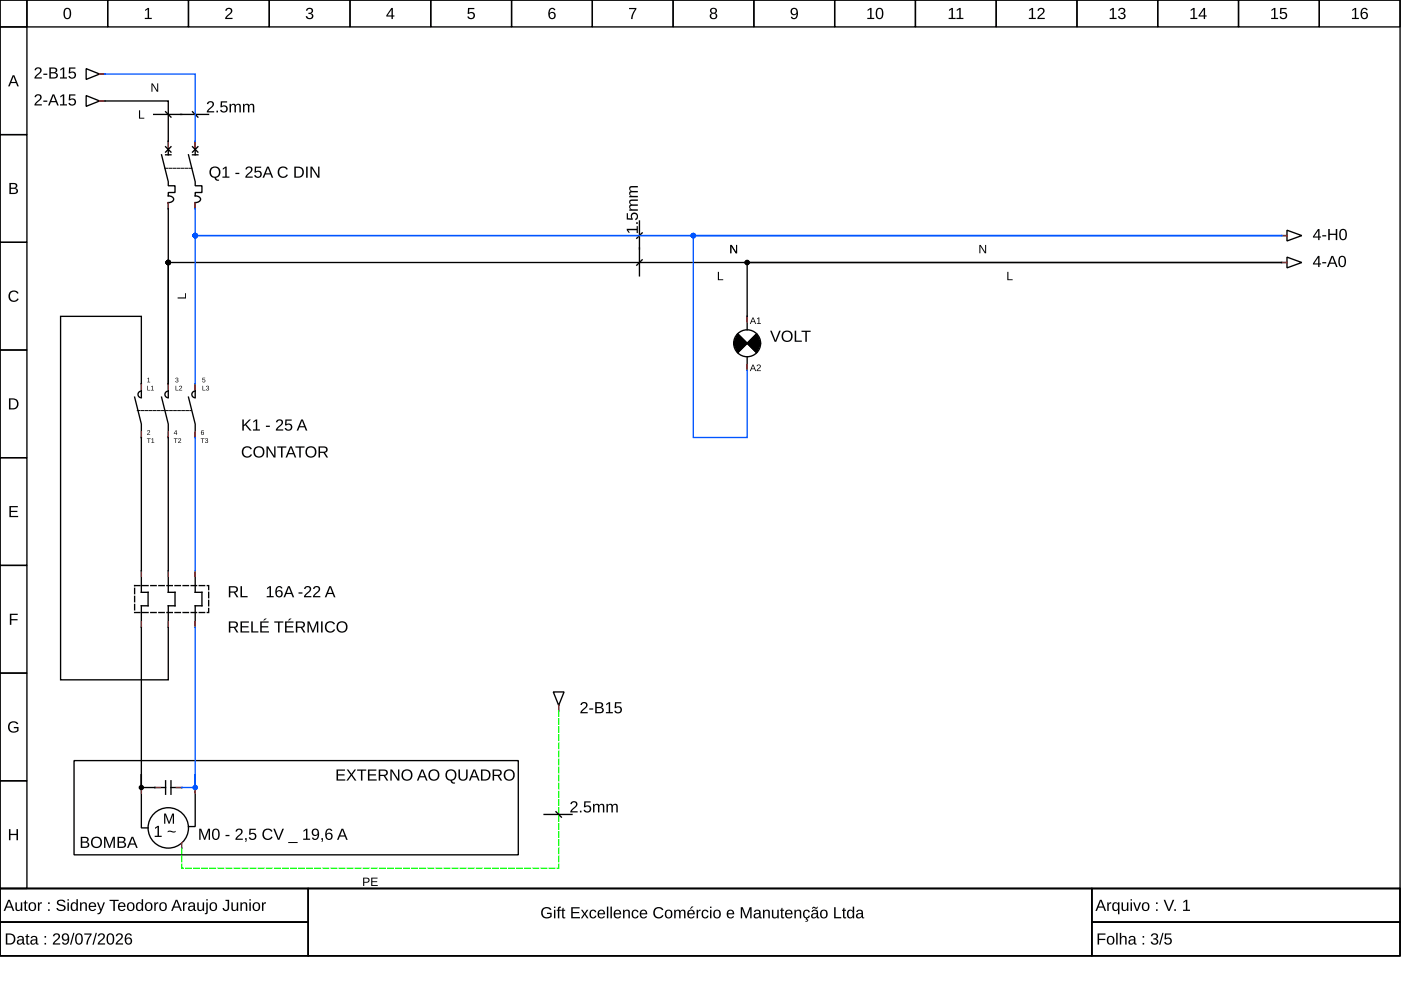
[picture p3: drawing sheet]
<svg xmlns="http://www.w3.org/2000/svg" width="297mm" height="210mm" viewBox="0 0 297 210" stroke-linecap="round" stroke-linejoin="round" font-family="sans-serif">
<g fill="none" stroke="#000" stroke-width=".29">
<path d="M0 0h296.8v188.4h-296.8zM0 0h5.7v5.7h-5.7zM5.7 0h17.1v5.7h-17.1zM22.8 0h17.2v5.7h-17.2zM40 0h17.1v5.7h-17.1zM57.1 0h17.1v5.7h-17.1zM74.2 0h17.1v5.7h-17.1zM91.3 0h17.2v5.7h-17.2zM108.5 0h17.1v5.7h-17.1zM125.6 0h17.1v5.7h-17.1zM142.7 0h17.1v5.7h-17.1zM159.8 0h17.2v5.7h-17.2z"/>
<path d="M177 0h17.1v5.7h-17.1zM194.1 0h17.1v5.7h-17.1zM211.2 0h17.1v5.7h-17.1zM228.3 0h17.2v5.7h-17.2zM245.5 0h17.1v5.7h-17.1zM262.6 0h17.1v5.7h-17.1zM279.7 0h17.1v5.7h-17.1zM0 5.7h5.7v22.8h-5.7zM18.3 14.6l2.8 1.1-2.8 1.1zM21.1 15.7h.9M0 28.5h5.7v22.9h-5.7zM18.3 20.3l2.8 1.1-2.8 1.1z"/>
<path d="M21.1 21.4h.9M22.3 21.4h13.4v11.4M32.6 24.3h11.6M34.3 32.8l1.4 5.7v.9h1.4v1.4h-1.4v.7a.85 .85 0 0 1 1 1l-.6 .4-.4 .1v38.3M35.1 23.7l1.1 1.1M35.1 31.1l1.1 1.2M35.1 32.8h1.1M36.2 31.1l-1.1 1.2M40 32.8l1.4 5.7v.9h1.4v1.4h-1.4v.7a.85 .85 0 0 1 1 1l-.6 .4-.4 .1v1.2M40.8 31.1l1.2 1.2M40.8 32.8h1.2M40.8 23.7l1.2 1.1"/>
<path d="M41.4 30v2.8M42 31.1l-1.2 1.2M0 51.4h5.7v22.8h-5.7zM135.6 46.9v11.6M136.1 49.4l-1.1 1.1M136.1 55.1l-1.1 1.1M272 49.9h.9M272 55.7h.9M272.9 48.8l3.1 1.1-3.1 1.2zM272.9 54.5l3.1 1.2-3.1 1.1zM0 74.2h5.7v22.8h-5.7zM156.4 70.8l4 4"/>
<path d="M158.4 69.9v-14.2h113.3h-236v25.6M158.4 75.6v2.9M160.4 70.8l-4 4M0 97h5.7v22.9h-5.7zM28.5 84.2l1.5 5.7v31.1M30 82.9a.71 .71 0 0 0-.7 .7 .71 .71 0 0 0 .7 .7M30 84.2v-17.1h-17.2v77h22.9v-11.1M34.3 84.2l1.4 5.7v31.1M35.7 82.9a.71 .71 0 0 0-.7 .7 .71 .71 0 0 0 .7 .7M35.7 81.3v2.9M40 84.2l1.4 5.7v2.9M41.4 82.9a.71 .71 0 0 0-.7 .7 .71 .71 0 0 0 .7 .7"/>
<path d="M41.4 81.3v2.9M0 119.9h5.7v22.8h-5.7zM30 133v34M30 121.3v4.3h1.4v2.8h-1.4v4.3M35.7 121.3v4.3h1.4v2.8h-1.4v4.3M41.4 121.3v4.3h1.4v2.8h-1.4v4.3M0 142.7h5.7v22.8h-5.7zM117.3 146.7h2.3l-1.1 2.9zM118.5 149.6v.8M0 165.5h5.7v22.9h-5.7zM15.7 161.3h94.2v19.9h-94.2zM30 167v8.5h1.4"/>
<path d="M30 167v-2.9v2.9h5.1M35.1 165.5v2.9M36.2 167h2.3M36.2 165.5v2.9M41.4 167v8.3h-1.4M115.4 172.7h5.9M117.9 172.1l1.1 1.2M0 188.4h296.8v14.3h-296.8zM0 188.4h65.4v7.1h-65.4zM0 195.5h65.4v7.2h-65.4zM65.4 188.4h166.1v14.3h-166.1zM231.5 188.4h65.3v7.1h-65.3z"/>
<path d="M231.5 195.5h65.3v7.2h-65.3z"/>
<circle cx="158.4" cy="72.8" r="2.85"/>
<circle cx="35.7" cy="175.5" r="4.3"/>
</g>
<g fill="#000">
<path d="M30.8 2.1l.5-.4h.3v2.1h.6v.2h-1.5v-.2h.6v-1.8l-.5 .4zM32.1 17.7h.3l.9 1.5v-1.5h.2v1.7h-.2l-1-1.5v1.5h-.2zM48 1.8a.76 .76 0 0 1 1.2 .2 .76 .76 0 0 1-.5 1.1l-.6 .7h1.2v.2h-1.6l.1-.4 .5-.5a.7 .7 0 0 0 .4-1.2l-.5 .1-.1 .3h-.3zM65.1 1.8a.69 .69 0 0 1 1-.1 .69 .69 0 0 1 0 1.1h-.2a.67 .67 0 0 1 .5 .9 .67 .67 0 0 1-1 .4l-.5-.5-.1-.2h.3a.48 .48 0 0 0 .7 .4 .48 .48 0 0 0 .2-.7l-.6-.1v-.3a.46 .46 0 0 0 .6-.2 .46 .46 0 0 0-.3-.6 .46 .46 0 0 0-.5 .4h-.3zM99.2 1.7h1.4v.2h-1.1v.8a.81 .81 0 0 1 1 .2 .81 .81 0 0 1-.1 1.1 .81 .81 0 0 1-1.1-.1l-.2-.4h.3a.53 .53 0 0 0 .8 .2 .53 .53 0 0 0 0-.8 .53 .53 0 0 0-.8 .1h-.3zM133.4 1.7h1.5l-.6 1.5-.2 .8h-.3l.1-.6 .7-1.5h-1.2zM29.5 23.4h.2v1.6h.9v.2h-1.1zM152.2 57.6h.2v1.6h.9v.2h-1.1zM154.8 51.9h.3l1 1.5v-1.5h.2v1.8h-.3l-1-1.5 .1 1.5h-.3zM207.6 51.9h.3l1 1.5v-1.5h.2v1.8h-.3l-1-1.5 .1 1.5h-.3zM213.6 57.6h.2v1.6h.9v.2h-1.1zM2.1 61.9a1.18 1.18 0 0 1 1.8 .3l-.3 .1a.87 .87 0 0 0-1.3-.1 .87 .87 0 0 0 .1 1.3 .87 .87 0 0 0 1.3-.2l.3 .1a1.21 1.21 0 0 1-1.8 .4 1.21 1.21 0 0 1-.1-1.9z"/>
<path d="M37.7 63.1h1.5v-.9h.2v1.1h-1.7zM31.3 91.3a.33 .33 0 0 1 .5 .1 .33 .33 0 0 1-.3 .5l-.2 .2 .5 .1h-.6l.4-.6a.19 .19 0 0 0 0-.3 .19 .19 0 0 0-.3 .2h-.1zM31.2 80.2l.4-.1v.9l.2 .1h-.6l.3-.1v-.8l-.3 .2zM37.3 80.1a.28 .28 0 0 1 .4 0 .28 .28 0 0 1-.1 .5 .26 .26 0 0 1 .2 .3 .26 .26 0 0 1-.3 .2l-.3-.3 .3 .2a.18 .18 0 0 0 .2-.2 .18 .18 0 0 0-.2-.2l-.1-.1a.19 .19 0 0 0 .3-.1 .19 .19 0 0 0-.2-.2 .19 .19 0 0 0-.2 .1h-.1zM42.9 80.1h.6l-.5 .1v.3a.34 .34 0 0 1 .5 .2 .34 .34 0 0 1-.2 .4 .34 .34 0 0 1-.4-.2l.3 .1a.26 .26 0 0 0 .1-.4 .26 .26 0 0 0-.4 0zM2 107.3h1.8v.3h-1.5v.7h1.4v.3h-1.4v.8h1.5v.2h-1.8zM2.1 130.1h1.7v.3h-1.4v.9h1.3v.2h-1.3v1h-.3zM2 153.2a1.23 1.23 0 0 1 1.9 .3l-.3 .1a.9 .9 0 0 0-1.3-.2 .9 .9 0 0 0-.2 1.2 1 1 0 0 0 1.5 .2v-.4h-.7v-.3h1v.8a1.29 1.29 0 0 1-1.8 .2 1.29 1.29 0 0 1-.1-1.9zM1.9 175.8h.3v1h1.3v-1h.3v2.3h-.3v-1h-1.3v1h-.3zM34.8 172.5h.4l.7 1.8 .6-1.8h.4v2.2h-.3v-1.9l-.6 1.9h-.3l-.7-1.9 .1 1.9h-.3z"/>
<path d="M2.7 16h.3l1 2.3h-.3l-.3-.7h-1.1l-.2 .7h-.4zM2.9 16.2l-.5 1.2h.9z"/>
<path d="M7.6 14.4a.76 .76 0 0 1 1.2 .2 .76 .76 0 0 1-.5 1.1l-.7 .7h1.3v.3h-1.6l.1-.4 .5-.6a.7 .7 0 0 0 .4-1.2l-.5 .1-.2 .3h-.3zM9.2 15.6h.8v.3h-.8zM10.5 14.3a1.53 1.53 0 0 1 1.6 .3v.5l-.4 .3a.64 .64 0 0 1 .6 .8 .64 .64 0 0 1-.9 .5h-.9zM10.8 14.6v.7h.7l.3-.2-.1-.5zM10.8 15.6v.8l1-.1a.42 .42 0 0 0-.1-.7zM12.8 14.7l.5-.4h.3v2.1h.6v.3h-1.5v-.3h.6v-1.8l-.5 .4zM14.6 14.3h1.4v.3h-1.1v.7a.81 .81 0 0 1 1.1 .2 .81 .81 0 0 1-.1 1.1 .81 .81 0 0 1-1.1-.1l-.3-.4h.3a.53 .53 0 0 0 .8 .2 .53 .53 0 0 0 .1-.8 .53 .53 0 0 0-.8 .1h-.3z"/>
<path d="M13.8 1.8a.88 .88 0 0 1 1 .1 .88 .88 0 0 1 .3 1 .88 .88 0 0 1-.8 1.2 .88 .88 0 0 1-.8-1.2v-.7zM14 2a1.59 1.59 0 0 0 .1 1.8h.2a1.09 1.09 0 0 0 .4-1.5l-.3-.4z"/>
<path d="M83 1.7h.3v1.6h.3v.2h-.3v.5h-.3v-.5h-1.1v-.2zM83 2l-.8 1.3h.8z"/>
<path d="M116.6 1.8a.74 .74 0 0 1 1.2 .3l-.3 .1a.49 .49 0 0 0-.7-.3 .49 .49 0 0 0-.2 .6l-.1 .3a.77 .77 0 0 1 1.2 0 .77 .77 0 0 1-.1 1.2 .77 .77 0 0 1-1.1-.2l-.2-.5v-.8zM116.5 3.3a.5 .5 0 0 0 1 0 .5 .5 0 0 0-1 0z"/>
<path d="M150.7 1.8a.7 .7 0 0 1 1-.1 .7 .7 0 0 1 .1 1l-.2 .1a.69 .69 0 0 1 .4 .9 .69 .69 0 0 1-1 .4 .64 .64 0 0 1-.5-.6 .64 .64 0 0 1 .4-.7l-.3-.4zM150.8 2.3a.45 .45 0 0 0 .9 0 .45 .45 0 0 0-.9 0zM150.8 3.4a.5 .5 0 0 0 1 0 .5 .5 0 0 0-1 0z"/>
<path d="M167.8 1.9a.86 .86 0 0 1 1.1-.1 .86 .86 0 0 1 .3 1 .9 .9 0 0 1-.3 1.1 .9 .9 0 0 1-1.1 0l-.1-.3 .2-.1a.5 .5 0 0 0 .7 .3 .5 .5 0 0 0 .3-.6v-.3a.76 .76 0 0 1-1.2 .1 .76 .76 0 0 1 .1-1.1zM168 2a.54 .54 0 0 0 .1 .9 .54 .54 0 0 0 .8-.3 .54 .54 0 0 0-.5-.7z"/>
<path d="M184 2.1l.5-.4h.3v2.1h.6v.2h-1.5v-.2h.6v-1.8l-.5 .4zM186 1.8a.88 .88 0 0 1 1 .1 .88 .88 0 0 1 .3 1 .88 .88 0 0 1-.8 1.2 .88 .88 0 0 1-.8-1.2v-.7zM186.2 2a1.59 1.59 0 0 0 .1 1.8h.2a1.09 1.09 0 0 0 .4-1.5l-.3-.4z"/>
<path d="M201.2 2.1l.6-.4h.2v2.1h.6v.2h-1.5v-.2h.6v-1.8l-.5 .4zM202.9 2.1l.5-.4h.3v2.1h.6v.2h-1.5v-.2h.6v-1.8l-.5 .4z"/>
<path d="M218.2 2.1l.6-.4h.2v2.1h.6v.2h-1.5v-.2h.6v-1.8l-.5 .4zM220.2 1.8a.76 .76 0 0 1 1.2 .2 .76 .76 0 0 1-.4 1.1l-.7 .7h1.2v.2h-1.6l.1-.4 .6-.5a.7 .7 0 0 0 .3-1.2l-.5 .1-.1 .3h-.3z"/>
<path d="M235.3 2.1l.6-.4h.3v2.1h.5v.2h-1.4v-.2h.6v-1.8l-.6 .4zM237.3 1.8a.69 .69 0 0 1 1-.1 .69 .69 0 0 1 0 1.1h-.2a.67 .67 0 0 1 .5 .9 .67 .67 0 0 1-1 .4l-.5-.5-.1-.2h.3a.48 .48 0 0 0 .7 .4 .48 .48 0 0 0 .2-.7l-.6-.1v-.3a.46 .46 0 0 0 .7-.2 .46 .46 0 0 0-.4-.6 .46 .46 0 0 0-.5 .4h-.3z"/>
<path d="M252.5 2.1l.5-.4h.3v2.1h.6v.2h-1.5v-.2h.6v-1.8l-.5 .4zM255.2 1.7h.3v1.6h.3v.2h-.3v.5h-.3v-.5h-1.1v-.2zM255.2 2l-.8 1.3h.8z"/>
<path d="M269.6 2.1l.5-.4h.3v2.1h.6v.2h-1.5v-.2h.6v-1.8l-.5 .4zM271.4 1.7h1.4v.2h-1.1v.8a.81 .81 0 0 1 1.1 .2 .81 .81 0 0 1-.2 1.1 .81 .81 0 0 1-1.1-.1l-.2-.4h.3a.53 .53 0 0 0 .8 .2 .53 .53 0 0 0 .1-.8 .53 .53 0 0 0-.8 .1h-.3z"/>
<path d="M286.7 2.1l.6-.4h.2v2.1h.6v.2h-1.5v-.2h.6v-1.8l-.5 .4zM288.8 1.8a.74 .74 0 0 1 1.2 .3l-.3 .1a.49 .49 0 0 0-.6-.3 .49 .49 0 0 0-.3 .6v.3a.77 .77 0 0 1 1.1 0 .77 .77 0 0 1-.1 1.2 .77 .77 0 0 1-1.1-.2l-.2-.5v-.8zM288.7 3.3a.5 .5 0 0 0 1 0 .5 .5 0 0 0-1 0z"/>
<path d="M7.6 20.1a.76 .76 0 0 1 1.2 .2 .76 .76 0 0 1-.5 1.1l-.7 .7h1.3v.3h-1.6l.1-.4 .5-.6a.7 .7 0 0 0 .4-1.2l-.5 .1-.2 .3h-.3zM9.2 21.3h.8v.3h-.8zM11.1 20h.4l1 2.4h-.4l-.2-.7h-1.1l-.3 .7h-.3zM11.3 20.3l-.4 1.1h.9zM12.8 20.4l.5-.4h.3v2.1h.6v.3h-1.5v-.3h.6v-1.8l-.5 .4zM14.6 20h1.4v.3h-1.1v.7a.81 .81 0 0 1 1.1 .2 .81 .81 0 0 1-.1 1.1 .81 .81 0 0 1-1.1 0l-.3-.5h.3a.53 .53 0 0 0 .8 .2 .53 .53 0 0 0 .1-.8 .53 .53 0 0 0-.8 .1h-.3z"/>
<path d="M44.1 21.6a.76 .76 0 0 1 1.2 .2 .76 .76 0 0 1-.4 1.1l-.7 .7h1.2v.2h-1.6l.1-.4 .5-.5a.7 .7 0 0 0 .4-1.2l-.5 .1-.1 .3h-.3zM45.9 23.5h.3v.3h-.3zM46.8 21.5h1.4v.2h-1.1l-.1 .8a.81 .81 0 0 1 1.1 .2 .81 .81 0 0 1-.1 1.1 .81 .81 0 0 1-1.1-.1l-.2-.4h.3a.53 .53 0 0 0 .7 .2 .53 .53 0 0 0 .1-.8 .53 .53 0 0 0-.8 0h-.3zM48.7 22h.2l.1 .3a.56 .56 0 0 1 .5-.3 .56 .56 0 0 1 .5 .3 .56 .56 0 0 1 .7-.3 .56 .56 0 0 1 .4 .6v1.2h-.3l-.1-1.3a.4 .4 0 0 0-.5-.2 .4 .4 0 0 0-.2 .5v1h-.3v-1.3a.4 .4 0 0 0-.5-.2 .4 .4 0 0 0-.2 .5v1h-.3zM51.5 22h.3v.3a.56 .56 0 0 1 .5-.3 .56 .56 0 0 1 .5 .3 .56 .56 0 0 1 .7-.3 .56 .56 0 0 1 .4 .6v1.2h-.3v-1.3a.4 .4 0 0 0-.5-.2 .4 .4 0 0 0-.2 .5v1h-.3l-.1-1.3a.4 .4 0 0 0-.5-.2 .4 .4 0 0 0-.2 .5v1h-.3z"/>
<path d="M44.7 35.6a1.22 1.22 0 0 1 1.9 .3 1.22 1.22 0 0 1-.8 1.8l.2 .3 .4 .1v.2a.72 .72 0 0 1-.9-.6 1.23 1.23 0 0 1-1.1-.8 1.23 1.23 0 0 1 .3-1.3zM44.9 35.8a.92 .92 0 0 0 0 1.4 .92 .92 0 0 0 1.4-.2 .92 .92 0 0 0-.1-1.2 .92 .92 0 0 0-1.3 0zM47.2 35.7l.6-.4h.3v2.1h.5v.3h-1.4v-.3h.6v-1.8l-.6 .4zM49.9 36.6h.8v.3h-.8zM52.3 35.5a.76 .76 0 0 1 1.2 .1 .76 .76 0 0 1-.5 1.1l-.7 .7h1.3v.3h-1.6l.1-.4 .5-.6a.7 .7 0 0 0 .4-1.1h-.5l-.2 .3h-.3zM54 35.3h1.4v.3h-1.1v.7a.81 .81 0 0 1 1 .2 .81 .81 0 0 1-.1 1.1 .81 .81 0 0 1-1.1 0l-.2-.4 .3-.1a.53 .53 0 0 0 .8 .2 .53 .53 0 0 0 .1-.8 .53 .53 0 0 0-.9 .1h-.2zM56.6 35.3h.4l.9 2.4h-.3l-.3-.7h-1l-.3 .7h-.3zM56.8 35.6l-.4 1.1h.8zM59.2 35.6a1.18 1.18 0 0 1 1.8 .3l-.3 .1a.87 .87 0 0 0-1.3-.1 .87 .87 0 0 0 .1 1.3 .87 .87 0 0 0 1.3-.2l.2 .1a1.21 1.21 0 0 1-1.8 .4 1.21 1.21 0 0 1 0-1.9zM62.4 35.3h.8a1.18 1.18 0 0 1 1.2 1.2 1.18 1.18 0 0 1-1.1 1.2h-.9zM62.7 35.6v1.8h.5a.97 .97 0 0 0 .9-1.2 .97 .97 0 0 0-1.4-.6zM64.9 35.3h.3v2.4h-.3zM65.8 35.3h.4l1.3 2-.1-2h.3v2.4h-.3l-1.3-2v2h-.3z"/>
<path d="M2 38.8a1.53 1.53 0 0 1 1.6 .3l.1 .5-.5 .3a.64 .64 0 0 1 .6 .8 .64 .64 0 0 1-.8 .4h-1zM2.3 39v.8h.8l.2-.2-.1-.5zM2.3 40v.9l1.1-.1a.42 .42 0 0 0-.2-.7z"/>
<path d="M132.9 48.5h2.1v-.6h.2v1.5h-.2v-.6h-1.8l.3 .5h-.2l-.4-.5zM134.9 47.1h.3v.4h-.3zM132.9 45.2h.2v1.1h.8a.81 .81 0 0 1 .2-1.1 .81 .81 0 0 1 1.1 .1 .81 .81 0 0 1-.1 1.1l-.4 .3v-.3a.53 .53 0 0 0 .2-.8 .53 .53 0 0 0-.8-.1 .53 .53 0 0 0 0 .8v.3l-1.2-.1zM133.5 42.4l1.7-.1v.3h-1.3a.4 .4 0 0 0-.2 .5 .4 .4 0 0 0 .5 .2h1v.3l-1.3 .1a.4 .4 0 0 0-.2 .5 .4 .4 0 0 0 .5 .2h1v.3h-1.8v-.3h.3a.56 .56 0 0 1-.3-.5 .56 .56 0 0 1 .3-.5l-.3-.4zM133.5 39.6l1.7-.2v.3l-1.3 .1a.4 .4 0 0 0-.2 .5 .4 .4 0 0 0 .5 .2h1v.3h-1.3a.4 .4 0 0 0-.2 .5 .4 .4 0 0 0 .5 .2h1v.3h-1.8v-.2l.3-.1a.56 .56 0 0 1-.3-.5 .56 .56 0 0 1 .3-.5l-.3-.4z"/>
<path d="M279.4 48.6h.4v1.5h.3v.3h-.3v.5h-.3v-.5h-1.1v-.3zM279.5 48.9l-.9 1.2h.9zM280.3 49.9h.9v.2h-.9zM281.6 48.6h.3v.9h1.3v-.9h.3v2.3h-.3v-1.1h-1.3v1.1h-.3zM284.3 48.7a.88 .88 0 0 1 1 0 .88 .88 0 0 1 .3 1 .88 .88 0 0 1-.8 1.2 .88 .88 0 0 1-.9-1.2l.1-.6zM284.5 48.9a1.59 1.59 0 0 0 .1 1.8h.2a1.09 1.09 0 0 0 .4-1.5l-.3-.4z"/>
<path d="M279.4 54.3h.4v1.5h.3v.3h-.3v.5h-.3v-.5h-1.1v-.3zM279.5 54.6l-.9 1.2h.9zM280.3 55.6h.9v.2h-.9zM282.3 54.3h.4l.9 2.3h-.3l-.3-.7h-1.1l-.2 .7h-.4zM282.5 54.5l-.5 1.2h.9zM284.1 54.4a.88 .88 0 0 1 1 0 .88 .88 0 0 1 .3 1 .88 .88 0 0 1-.8 1.3 .88 .88 0 0 1-.9-1.3l.1-.6zM284.3 54.6a1.59 1.59 0 0 0 .1 1.8h.2a1.09 1.09 0 0 0 .4-1.5l-.3-.4z"/>
<path d="M159.5 77.3h.3l.5 1.4h-.2l-.1-.4h-.7l-.1 .4h-.2zM159.6 77.4l-.2 .7h.5zM160.6 77.4a.47 .47 0 0 1 .7 .2 .47 .47 0 0 1-.4 .6l-.3 .3h.7v.2h-.9l.5-.7a.28 .28 0 0 0 .2-.5 .28 .28 0 0 0-.5 .2l-.2-.1z"/>
<path d="M159.5 67.3h.3l.5 1.4h-.2l-.1-.4h-.7l-.1 .4h-.2zM159.6 67.5l-.2 .6h.5zM160.5 67.5l.5-.2v1.2h.3v.2h-.8v-.2h.3v-1l-.3 .2z"/>
<path d="M163.3 70.1h.3l.8 2.1 .8-2.1h.3l-.9 2.4h-.4zM165.6 71.3a1.22 1.22 0 0 1 2.4 0 1.22 1.22 0 0 1-2.4 0zM166.3 70.6a.92 .92 0 0 0-.1 1.4 .92 .92 0 0 0 1.4-.2 .92 .92 0 0 0-.1-1.2 .92 .92 0 0 0-1.2 0zM168.5 70.1h.3v2.1h1.2v.3h-1.5zM169.9 70.1h2v.3h-.8v2.1h-.4v-2.1h-.8z"/>
<path d="M1.9 84.5h.8a1.18 1.18 0 0 1 1.2 1.1 1.18 1.18 0 0 1-1.1 1.2h-.9zM2.2 84.7v1.9h.5a.97 .97 0 0 0 .9-1.3 .97 .97 0 0 0-1.4-.6z"/>
<path d="M31.2 81.8h.2v.9h.5v.1h-.7zM32 82l.4-.2v.9l.2 .1h-.6l.3-.1v-.8l-.3 .2z"/>
<path d="M31.1 92.9h.9l-.4 .1v.9h-.1v-.9zM32.1 93.1l.4-.2v.9l.2 .1h-.6l.2-.1v-.7l-.2 .1z"/>
<path d="M37.2 81.8h.2v.9h.5v.1h-.7zM38.1 81.9a.33 .33 0 0 1 .5 .1 .33 .33 0 0 1-.3 .5l-.2 .2 .5 .1h-.6l.4-.6a.19 .19 0 0 0 0-.3 .19 .19 0 0 0-.3 .2l-.1-.1z"/>
<path d="M36.9 92.9h.8l-.4 .1v.9h-.1v-.9zM37.9 93a.33 .33 0 0 1 .5 .1 .33 .33 0 0 1-.3 .5l-.2 .2 .5 .1h-.6l.4-.6a.19 .19 0 0 0 0-.3 .19 .19 0 0 0-.3 .2h-.1z"/>
<path d="M37.3 91.2h.1v.7h.2l-.2 .3-.1-.2h-.4zM37.3 91.4l-.3 .5h.3z"/>
<path d="M42.9 81.8h.2v.9h.5v.1h-.7zM43.8 81.9a.28 .28 0 0 1 .4-.1 .28 .28 0 0 1-.1 .5 .26 .26 0 0 1 .2 .3 .26 .26 0 0 1-.3 .2l-.3-.3 .3 .2a.18 .18 0 0 0 .2-.2 .18 .18 0 0 0-.2-.2l-.1-.1a.19 .19 0 0 0 .3-.1 .19 .19 0 0 0-.2-.2 .19 .19 0 0 0-.2 .2l-.1-.1z"/>
<path d="M42.6 92.9h.8l-.4 .1v.9h-.1v-.9zM43.6 93a.28 .28 0 0 1 .4 0 .28 .28 0 0 1-.1 .4 .26 .26 0 0 1 .2 .3 .26 .26 0 0 1-.3 .2l-.3-.2 .3 .1a.18 .18 0 0 0 .2-.2 .18 .18 0 0 0-.2-.1l-.1-.1a.19 .19 0 0 0 .3-.1 .19 .19 0 0 0-.2-.3 .19 .19 0 0 0-.2 .2h-.1z"/>
<path d="M42.7 91.3l.3-.1 .2 .2-.3-.1-.2 .4a.34 .34 0 0 1 .6 .1 .34 .34 0 0 1-.3 .5 .34 .34 0 0 1-.4-.4zM42.7 91.9a.21 .21 0 0 0 .4 0 .21 .21 0 0 0-.4 0z"/>
<path d="M51.6 94.9a1.18 1.18 0 0 1 1.8 .3l-.3 .1a.87 .87 0 0 0-1.3-.1 .87 .87 0 0 0 .1 1.3 .87 .87 0 0 0 1.3-.2l.2 .1a1.21 1.21 0 0 1-1.8 .4 1.21 1.21 0 0 1 0-1.9zM53.6 95.8a1.25 1.25 0 0 1 2.5 0 1.25 1.25 0 0 1-2.5 0zM54.3 95.1a.92 .92 0 0 0 0 1.4 .92 .92 0 0 0 1.3-.2 .92 .92 0 0 0-.1-1.2 .92 .92 0 0 0-1.2 0zM56.5 94.6h.4l1.3 2.1-.1-2.1h.3v2.4h-.4l-1.2-2v2h-.3zM58.8 94.6h1.9v.3h-.8v2.1h-.3v-2.1h-.8zM61.5 94.6h.4l.9 2.4h-.3l-.3-.7h-1.1l-.2 .7h-.4zM61.7 94.9l-.5 1.2h.9zM62.6 94.6h2v.3h-.8v2.1h-.4v-2.1h-.8zM64.7 95.8a1.22 1.22 0 0 1 2.4 0 1.22 1.22 0 0 1-2.4 0zM65.3 95.1a.92 .92 0 0 0 0 1.4 .92 .92 0 0 0 1.4-.2 .92 .92 0 0 0-.2-1.2 .92 .92 0 0 0-1.2 0zM67.5 94.6h1.1a.68 .68 0 0 1 .9 .6 .68 .68 0 0 1-.6 .8l.7 1h-.4l-.6-1h-.7v1h-.4zM67.9 94.9v.9h.7a.44 .44 0 0 0 .6-.5 .44 .44 0 0 0-.6-.4z"/>
<path d="M51.4 88.9h.3v1.2l1.1-1.2h.4l-1 1.1 1.1 1.3h-.4l-.9-1.1-.3 .2v.9h-.3zM53.7 89.3l.6-.4h.2v2.1h.6v.3h-1.5v-.3h.6v-1.8l-.5 .4zM56.4 90.3h.8v.2h-.8zM58.7 89.1a.76 .76 0 0 1 1.2 .1 .76 .76 0 0 1-.4 1.1l-.7 .7h1.2v.3h-1.5l.1-.4 .5-.5a.7 .7 0 0 0 .4-1.2l-.5 .1-.2 .2h-.3zM60.5 88.9h1.3v.3h-1l-.1 .7a.81 .81 0 0 1 1.1 .2 .81 .81 0 0 1-.1 1.1 .81 .81 0 0 1-1.1 0l-.2-.4 .3-.1a.53 .53 0 0 0 .7 .3 .53 .53 0 0 0 .1-.8 .53 .53 0 0 0-.8 0h-.3zM63.9 88.9h.3l1 2.4h-.4l-.2-.7h-1.1l-.3 .7h-.3zM64 89.2l-.4 1.2h.9z"/>
<path d="M48.5 124.3h1.1a.68 .68 0 0 1 .8 .5 .68 .68 0 0 1-.5 .8l.7 1h-.4l-.6-.9h-.8v.9h-.3zM48.8 124.5v.9h.8a.44 .44 0 0 0 .5-.4 .44 .44 0 0 0-.5-.5zM51 124.3h.3v2.1h1.2v.2h-1.5zM56.6 124.7l.6-.4h.3v2.1h.5v.2h-1.5v-.2h.6v-1.8l-.5 .4zM58.8 124.4a.74 .74 0 0 1 1.1 .3l-.3 .1a.49 .49 0 0 0-.6-.3 .49 .49 0 0 0-.3 .6v.3a.77 .77 0 0 1 1.1 0 .77 .77 0 0 1-.1 1.2 .77 .77 0 0 1-1.1-.2l-.2-.5v-.8zM58.6 125.9a.5 .5 0 0 0 1 0 .5 .5 0 0 0-1 0zM61.1 124.3h.3l1 2.3h-.4l-.2-.6h-1.1l-.3 .6h-.3zM61.2 124.5l-.4 1.2h.9zM63.3 125.6h.8v.3h-.8zM64.7 124.4a.76 .76 0 0 1 1.2 .2 .76 .76 0 0 1-.4 1.1l-.7 .7h1.2v.2h-1.5v-.4l.6-.5a.7 .7 0 0 0 .3-1.2l-.5 .1-.1 .3h-.3zM66.6 124.4a.76 .76 0 0 1 1.2 .2 .76 .76 0 0 1-.4 1.1l-.7 .7h1.2v.2h-1.5v-.4l.6-.5a.7 .7 0 0 0 .3-1.2l-.5 .1-.1 .3h-.3zM69.8 124.3h.4l.9 2.3h-.3l-.3-.6h-1l-.3 .6h-.3zM70 124.5l-.4 1.2h.8z"/>
<path d="M48.5 131.8h1.1a.68 .68 0 0 1 .8 .5 .68 .68 0 0 1-.5 .8l.7 1h-.4l-.6-1h-.8v1h-.3zM48.8 132v.9h.8a.44 .44 0 0 0 .5-.5 .44 .44 0 0 0-.5-.4zM51 131.8h1.8v.2h-1.5v.8h1.4v.2h-1.4v.8h1.5v.3h-1.8zM53.3 131.8h.3v2h1.2v.3h-1.5zM55.2 131.8h1.8v.2h-1.5v.8h1.4v.2h-1.4v.8h1.5v.3h-1.8zM56.2 131.1l.3 .1-.7 .4zM58.1 131.8h2v.2h-.8v2.1h-.3v-2.1h-.9zM60.4 131.8h1.8v.2h-1.4v.8h1.3v.2h-1.3v.8h1.5v.3h-1.9zM61.4 131.1l.4 .1-.7 .4zM62.7 131.8h1.1a.68 .68 0 0 1 .9 .5 .68 .68 0 0 1-.6 .8l.7 1h-.4l-.6-1h-.8v1h-.3zM63 132v.9h.8a.44 .44 0 0 0 .5-.5 .44 .44 0 0 0-.5-.4zM65.2 131.8h.4l.7 2 .8-2h.4v2.3h-.3v-2.1l-.7 2.1h-.3l-.7-2.1v2.1h-.3zM68.1 131.8h.3v2.3h-.3zM69.2 132a1.18 1.18 0 0 1 1.8 .3l-.3 .1a.87 .87 0 0 0-1.3-.1 .87 .87 0 0 0 .1 1.3 .87 .87 0 0 0 1.3-.2l.3 .1a1.21 1.21 0 0 1-1.9 .4 1.21 1.21 0 0 1 0-1.9zM71.3 132.9a1.22 1.22 0 0 1 2.4 0 1.22 1.22 0 0 1-2.4 0zM71.9 132.2a.92 .92 0 0 0 0 1.4 .92 .92 0 0 0 1.4-.2 .92 .92 0 0 0-.2-1.2 .92 .92 0 0 0-1.2 0z"/>
<path d="M123.3 149a.76 .76 0 0 1 1.2 .2 .76 .76 0 0 1-.4 1.1l-.7 .7h1.2v.2h-1.6l.1-.4 .5-.5a.7 .7 0 0 0 .4-1.2l-.5 .1-.1 .3h-.3zM124.9 150.2h.9v.3h-.9zM126.2 148.9a1.53 1.53 0 0 1 1.6 .3l.1 .4-.5 .4a.64 .64 0 0 1 .6 .8 .64 .64 0 0 1-.8 .4h-1zM126.5 149.1v.8h.8l.2-.2-.1-.5zM126.5 150.1v.9l1.1-.1a.42 .42 0 0 0-.2-.7zM128.5 149.3l.6-.4h.3v2.1h.5v.2h-1.4v-.2h.6v-1.8l-.6 .3zM130.4 148.9h1.3v.2h-1l-.1 .8a.81 .81 0 0 1 1.1 .2 .81 .81 0 0 1-.1 1.1 .81 .81 0 0 1-1.1-.1l-.3-.4h.3a.53 .53 0 0 0 .8 .2 .53 .53 0 0 0 .1-.8 .53 .53 0 0 0-.8 0h-.3z"/>
<path d="M17.1 177.4a1.53 1.53 0 0 1 1.7 .3v.5l-.4 .3a.64 .64 0 0 1 .5 .8 .64 .64 0 0 1-.8 .5h-1zM17.4 177.7v.7h.8l.3-.2-.1-.4zM17.4 178.7v.8l1.1-.1a.42 .42 0 0 0-.1-.7zM19.2 178.6a1.22 1.22 0 0 1 2.4 0 1.22 1.22 0 0 1-2.4 0zM19.8 177.9a.92 .92 0 0 0 0 1.4 .92 .92 0 0 0 1.4-.2 .92 .92 0 0 0-.1-1.2 .92 .92 0 0 0-1.3 0zM22.1 177.4h.4l.7 2 .7-2h.5v2.4h-.3v-2.1l-.8 2.1h-.2l-.8-2.1 .1 2.1h-.3zM24.9 177.4a1.53 1.53 0 0 1 1.7 .3v.5l-.4 .3a.64 .64 0 0 1 .5 .8 .64 .64 0 0 1-.8 .5h-1zM25.2 177.7v.7h.8l.2-.2v-.4zM25.2 178.7v.8l1.1-.1a.42 .42 0 0 0-.1-.7zM27.9 177.4h.4l.9 2.4h-.3l-.3-.7h-1.1l-.2 .7h-.4zM28.1 177.7l-.5 1.1h.9z"/>
<path d="M32.9 175.5l.5-.4h.3v2.1h.6v.3h-1.5v-.3h.6v-1.8l-.5 .4zM35.5 176.2l.5-.1 .8 .2 .4-.2a.54 .54 0 0 1-.9 .3l-.4-.1-.4 .2z"/>
<path d="M42.2 175.7h.5l.7 2 .7-2h.4v2.4h-.3l.1-2.1-.8 2.1h-.2l-.8-2.1v2.1h-.3zM45.3 175.8a.88 .88 0 0 1 1 .1 .88 .88 0 0 1 .3 1 .88 .88 0 0 1-.8 1.2 .88 .88 0 0 1-.9-1.2l.1-.7zM45.5 176a1.59 1.59 0 0 0 .1 1.8l.2 .1a1.09 1.09 0 0 0 .4-1.6l-.3-.4zM47.8 177h.8v.3h-.8zM50.2 175.8a.76 .76 0 0 1 1.2 .2 .76 .76 0 0 1-.5 1.1l-.6 .7h1.2v.3h-1.6l.1-.4 .5-.6a.7 .7 0 0 0 .4-1.2l-.5 .1-.2 .3h-.3zM52 177.7h.3l-.1 .8h-.2l.1-.4h-.1zM52.9 175.7h1.3v.3h-1l-.1 .7a.81 .81 0 0 1 1.1 .2 .81 .81 0 0 1-.1 1.1 .81 .81 0 0 1-1.1 0l-.3-.5h.3a.53 .53 0 0 0 .8 .2 .53 .53 0 0 0 .1-.8 .53 .53 0 0 0-.8 .1h-.3zM55.9 176a1.18 1.18 0 0 1 1.9 .3l-.3 .1a.87 .87 0 0 0-1.3-.1 .87 .87 0 0 0 .1 1.3 .87 .87 0 0 0 1.2-.3l.3 .2a1.21 1.21 0 0 1-1.8 .3 1.21 1.21 0 0 1-.1-1.8zM57.9 175.7h.4l.8 2.1 .8-2.1h.3l-1 2.4h-.3zM61.1 178.5h2v.2h-2zM64.3 176.1l.6-.4h.3v2.1h.6v.3h-1.5v-.3h.6v-1.8l-.6 .4zM66.3 175.9a.86 .86 0 0 1 1-.1 .86 .86 0 0 1 .4 1 .9 .9 0 0 1-.3 1.1 .9 .9 0 0 1-1.1 0l-.2-.3h.3a.5 .5 0 0 0 .6 .2 .5 .5 0 0 0 .3-.6l.1-.3a.76 .76 0 0 1-1.2 .1 .76 .76 0 0 1 .1-1.1zM66.5 176.1a.54 .54 0 0 0 .1 .8 .54 .54 0 0 0 .8-.3 .54 .54 0 0 0-.5-.7zM68.1 177.7h.4l-.2 .8h-.2l.2-.4h-.2zM69.3 175.8a.74 .74 0 0 1 1.2 .4h-.3a.49 .49 0 0 0-.7-.2 .49 .49 0 0 0-.2 .6l-.1 .3a.77 .77 0 0 1 1.2 0 .77 .77 0 0 1-.1 1.1 .77 .77 0 0 1-1.1-.2l-.2-.5v-.7zM69.2 177.3a.5 .5 0 0 0 1 0 .5 .5 0 0 0-1 0zM72.4 175.7h.4l.9 2.4h-.3l-.3-.7h-1.1l-.2 .7h-.4zM72.6 175.9l-.5 1.2h.9z"/>
<path d="M71.4 163.1h1.7v.3h-1.4v.8h1.3v.2h-1.3v.8h1.5v.3h-1.8zM73.5 163.1h.4l.6 1 .6-1h.4l-.8 1.2 .9 1.2h-.4l-.7-1-.7 1h-.4l.9-1.2zM75.7 163.1h2v.3h-.9v2.1h-.3v-2.1h-.8zM78 163.1h1.8v.3h-1.5v.8h1.4v.2h-1.4v.8h1.6v.3h-1.9zM80.3 163.1h1.1a.68 .68 0 0 1 .8 .6 .68 .68 0 0 1-.5 .8l.6 1h-.3l-.7-1h-.7v1h-.3zM80.6 163.4v.9h.8a.44 .44 0 0 0 .5-.5 .44 .44 0 0 0-.5-.4zM82.8 163.1h.3l1.3 2.1v-2.1h.3v2.4h-.4l-1.3-2v2h-.2zM85 164.3a1.25 1.25 0 0 1 2.5 0 1.25 1.25 0 0 1-2.5 0zM85.7 163.6a.92 .92 0 0 0 0 1.4 .92 .92 0 0 0 1.3-.2 .92 .92 0 0 0-.1-1.2 .92 .92 0 0 0-1.2 0zM89.3 163.1h.4l1 2.4h-.4l-.2-.7h-1.1l-.3 .7h-.3zM89.5 163.4l-.4 1.2h.9zM90.7 164.3a1.25 1.25 0 0 1 2.5 0 1.25 1.25 0 0 1-2.5 0zM91.4 163.6a.92 .92 0 0 0 0 1.4 .92 .92 0 0 0 1.3-.2 .92 .92 0 0 0-.1-1.2 .92 .92 0 0 0-1.2 0zM94.7 163.4a1.22 1.22 0 0 1 2 .4 1.22 1.22 0 0 1-.9 1.7l.2 .3 .5 .1v.2a.72 .72 0 0 1-1-.6 1.23 1.23 0 0 1-1-.8 1.23 1.23 0 0 1 .2-1.3zM95 163.6a.92 .92 0 0 0 0 1.4 .92 .92 0 0 0 1.4-.2 .92 .92 0 0 0-.2-1.2 .92 .92 0 0 0-1.2 0zM97.2 163.1h.3v1.5a.65 .65 0 0 0 .7 .7 .65 .65 0 0 0 .6-.7v-1.5h.3v1.5a.98 .98 0 0 1-.9 .9 .98 .98 0 0 1-1-.9zM100.4 163.1h.3l1 2.4h-.3l-.3-.7h-1.1l-.3 .7h-.3zM100.6 163.4l-.5 1.2h.9zM102 163.1h.8a1.18 1.18 0 0 1 1.2 1.2 1.18 1.18 0 0 1-1.1 1.2h-.9zM102.3 163.4v1.9h.5a.97 .97 0 0 0 .9-1.3 .97 .97 0 0 0-1.4-.6zM104.4 163.1h1.2a.68 .68 0 0 1 .8 .6 .68 .68 0 0 1-.6 .8l.7 1h-.4l-.6-1h-.7v1h-.4zM104.8 163.4v.9h.7a.44 .44 0 0 0 .6-.5 .44 .44 0 0 0-.6-.4zM106.7 164.3a1.22 1.22 0 0 1 2.4 0 1.22 1.22 0 0 1-2.4 0zM107.3 163.6a.92 .92 0 0 0 0 1.4 .92 .92 0 0 0 1.4-.2 .92 .92 0 0 0-.1-1.2 .92 .92 0 0 0-1.3 0z"/>
<path d="M121.2 170a.76 .76 0 0 1 1.2 .2 .76 .76 0 0 1-.5 1.1l-.7 .7h1.3v.3h-1.6l.1-.4 .5-.6a.7 .7 0 0 0 .4-1.2l-.5 .1-.2 .3h-.3zM123 171.9h.3v.4h-.3zM123.9 169.9h1.3v.3h-1l-.1 .7a.81 .81 0 0 1 1.1 .2 .81 .81 0 0 1-.1 1.1 .81 .81 0 0 1-1.1-.1l-.3-.4h.3a.53 .53 0 0 0 .8 .2 .53 .53 0 0 0 .1-.8 .53 .53 0 0 0-.8 .1h-.3zM125.7 170.4h.3v.4a.56 .56 0 0 1 .5-.4 .56 .56 0 0 1 .6 .4 .56 .56 0 0 1 .6-.4 .56 .56 0 0 1 .4 .6v1.3h-.3v-1.4a.4 .4 0 0 0-.5-.2 .4 .4 0 0 0-.2 .5v1.1h-.3v-1.4a.4 .4 0 0 0-.6-.2 .4 .4 0 0 0-.2 .5v1.1h-.3zM128.6 170.4h.3v.4a.56 .56 0 0 1 .5-.4 .56 .56 0 0 1 .5 .4 .56 .56 0 0 1 .7-.4 .56 .56 0 0 1 .4 .6v1.3h-.3v-1.4a.4 .4 0 0 0-.6-.2 .4 .4 0 0 0-.2 .5v1.1h-.3v-1.4a.4 .4 0 0 0-.5-.2 .4 .4 0 0 0-.2 .5v1.1h-.3z"/>
<path d="M1.7 190.8h.4l.9 2.3h-.3l-.3-.7h-1l-.3 .7h-.3zM1.9 191l-.4 1.2h.8zM3.3 191.3h.3v1.2a.44 .44 0 0 0 .5 .5 .44 .44 0 0 0 .3-.6v-1.1h.3v1.8h-.3v-.3a.61 .61 0 0 1-.7 .4 .61 .61 0 0 1-.4-.7zM5.3 190.9h.2v.4h.3v.2h-.3v1.2l.1 .2h.3v.2h-.5l-.1-.1-.1-1.5h-.2v-.2h.2zM6.2 191.5a.91 .91 0 0 1 1.5 .6 .91 .91 0 0 1-1.1 1l-.4-.2-.1-.4zM6.6 191.6a.71 .71 0 0 0-.3 .9 .71 .71 0 0 0 .8 .4 .82 .82 0 0 0-.2-1.4zM8 191.3h.3v.4l.2-.3 .4-.1v.3h-.3l-.2 .3-.1 1.2h-.3zM10.2 191.3h.3v.4h-.3zM10.2 192.8h.3v.3h-.3zM12.2 191a1.07 1.07 0 0 1 1.7 .3h-.4a.58 .58 0 0 0-.6-.3 .58 .58 0 0 0-.5 .5l.6 .3a.72 .72 0 0 1 .9 .7 .72 .72 0 0 1-1 .7 .87 .87 0 0 1-1-.6l.4-.1a.71 .71 0 0 0 .7 .4 .71 .71 0 0 0 .6-.5l-.6-.3a.76 .76 0 0 1-.7-.3 .76 .76 0 0 1-.1-.8zM14.3 190.7h.3v.2h-.3zM14.3 191.3h.3v1.8h-.3zM15.1 191.5l.5-.2 .6 .3v-.9h.3v2.4h-.3v-.3a.69 .69 0 0 1-.9 .3 .69 .69 0 0 1-.3-.9zM15.4 191.7a.88 .88 0 0 0 .3 1.2 .75 .75 0 0 0 .5-.7 .75 .75 0 0 0-.5-.7zM17 191.3h.2l.1 .3a.61 .61 0 0 1 .7-.3 .61 .61 0 0 1 .4 .6v1.2h-.3v-1.1a.44 .44 0 0 0-.5-.5 .44 .44 0 0 0-.3 .6v1h-.3zM19 191.5a.82 .82 0 0 1 1-.1 .82 .82 0 0 1 .4 .9h-1.3a.53 .53 0 0 0 .3 .6 .53 .53 0 0 0 .7-.2h.2a.9 .9 0 0 1-1.2 .3 .9 .9 0 0 1-.2-1.3zM19.2 191.7l-.1 .4h1l-.3-.6zM20.6 191.3h.3l.5 1.5 .5-1.5h.4l-.7 1.8a.77 .77 0 0 1-.9 .7v-.2h.3l.3-.5zM23.2 190.8h2v.2h-.8v2.1h-.4v-2.1h-.8zM25.2 191.5a.82 .82 0 0 1 1-.1 .82 .82 0 0 1 .4 .9h-1.3a.53 .53 0 0 0 .3 .6 .53 .53 0 0 0 .7-.2h.3a.9 .9 0 0 1-1.3 .3 .9 .9 0 0 1-.2-1.3zM25.5 191.7l-.2 .4h1l-.3-.6zM27.1 191.5a.91 .91 0 0 1 1.4 .6 .91 .91 0 0 1-1 1l-.4-.2-.2-.4zM27.4 191.6a.71 .71 0 0 0-.2 .9 .71 .71 0 0 0 .8 .4 .82 .82 0 0 0-.3-1.4zM29 191.5l.5-.2 .5 .3v-.9h.3l.1 2.4h-.3l-.1-.3a.69 .69 0 0 1-.8 .3 .69 .69 0 0 1-.4-.9zM29.2 191.7a.88 .88 0 0 0 .4 1.2 .75 .75 0 0 0 .5-.7 .75 .75 0 0 0-.5-.7zM30.9 191.5a.91 .91 0 0 1 1.4 .6 .91 .91 0 0 1-1 1l-.4-.2-.2-.4zM31.2 191.6a.71 .71 0 0 0-.2 .9 .71 .71 0 0 0 .8 .4 .82 .82 0 0 0-.3-1.4zM32.7 191.3h.3v.4l.2-.3 .4-.1v.3h-.4l-.1 .3-.1 1.2h-.3zM34 191.5a.91 .91 0 0 1 1.4 .6 .91 .91 0 0 1-1.1 1l-.3-.2-.2-.4zM34.3 191.6a.71 .71 0 0 0-.3 .9 .71 .71 0 0 0 .8 .4 .82 .82 0 0 0-.2-1.4zM37.2 190.8h.4l1 2.3h-.4l-.2-.7h-1.1l-.3 .7h-.3zM37.4 191l-.4 1.2h.9zM38.8 191.3h.3v.4l.2-.3 .3-.1v.3h-.3l-.2 .3v1.2h-.3zM40.1 191.4a.72 .72 0 0 1 .8-.1 .72 .72 0 0 1 .4 .6v.9l.3 .1v.2h-.4l-.2-.3a.61 .61 0 0 1-.7 .4 .61 .61 0 0 1-.4-.7 .61 .61 0 0 1 .7-.5h.4a.41 .41 0 0 0-.2-.5 .41 .41 0 0 0-.6 .3h-.3zM40.3 192.3a.4 .4 0 0 0 .1 .7 .4 .4 0 0 0 .6-.3v-.5zM41.8 191.3h.3v1.2a.44 .44 0 0 0 .5 .5 .44 .44 0 0 0 .4-.6v-1.1h.3v1.8h-.3v-.3a.61 .61 0 0 1-.7 .4 .61 .61 0 0 1-.5-.7zM43.7 190.7h.3v.2h-.3zM43.7 191.3h.3v2.1a.44 .44 0 0 1-.6 .4v-.2l.3-.1zM44.6 191.5a.91 .91 0 0 1 1.4 .6 .91 .91 0 0 1-1 1l-.4-.2-.2-.4zM44.9 191.6a.71 .71 0 0 0-.2 .9 .71 .71 0 0 0 .8 .4 .82 .82 0 0 0-.3-1.4zM47.8 190.8h.8v1.6a.71 .71 0 0 1-.7 .8 .71 .71 0 0 1-.7-.7h.3a.39 .39 0 0 0 .4 .4 .39 .39 0 0 0 .4-.5v-1.4h-.5zM49.1 191.3h.3v1.2a.44 .44 0 0 0 .4 .5 .44 .44 0 0 0 .4-.6v-1.1h.3v1.8h-.3v-.3a.61 .61 0 0 1-.7 .4 .61 .61 0 0 1-.4-.7zM51 191.3h.3v.3a.61 .61 0 0 1 .7-.3 .61 .61 0 0 1 .4 .6v1.2h-.3v-1.1a.44 .44 0 0 0-.5-.5 .44 .44 0 0 0-.3 .6v1h-.3zM52.9 190.7h.3v.2h-.3zM52.9 191.3h.3v1.8h-.3zM53.7 191.5a.91 .91 0 0 1 1.5 .6 .91 .91 0 0 1-1.1 1l-.4-.2-.1-.4zM54.1 191.6a.71 .71 0 0 0-.3 .9 .71 .71 0 0 0 .8 .4 .82 .82 0 0 0-.2-1.4zM55.5 191.3h.3v.4l.2-.3 .4-.1v.3h-.3l-.2 .3-.1 1.2h-.3z"/>
<path d="M1.2 197.9h.8a1.18 1.18 0 0 1 1.3 1.1 1.18 1.18 0 0 1-1.2 1.3h-.9zM1.6 198.2v1.8h.5a.97 .97 0 0 0 .8-1.2 .97 .97 0 0 0-1.3-.6zM3.9 198.5a.72 .72 0 0 1 .7-.1 .72 .72 0 0 1 .5 .6v.9l.2 .2v.2h-.4l-.1-.4a.61 .61 0 0 1-.8 .5 .61 .61 0 0 1-.4-.8 .61 .61 0 0 1 .7-.4h.5a.41 .41 0 0 0-.3-.5 .41 .41 0 0 0-.5 .2h-.4zM4 199.5a.4 .4 0 0 0 .1 .6 .4 .4 0 0 0 .6-.3l.1-.4zM5.7 198.1h.2v.4h.3v.2h-.3v1.1l.1 .2h.3v.3h-.6l-.1-.2v-1.4h-.2v-.2h.2zM6.7 198.5a.72 .72 0 0 1 .8-.1 .72 .72 0 0 1 .4 .6v.9l.3 .2v.2h-.4l-.2-.4a.61 .61 0 0 1-.7 .5 .61 .61 0 0 1-.5-.8 .61 .61 0 0 1 .8-.4h.4a.41 .41 0 0 0-.3-.5 .41 .41 0 0 0-.5 .2h-.3zM6.9 199.5a.4 .4 0 0 0 .1 .6 .4 .4 0 0 0 .5-.3l.1-.4zM9.4 198.5h.4v.3h-.4zM9.4 199.9h.4v.4h-.4zM11.5 198a.76 .76 0 0 1 1.2 .2 .76 .76 0 0 1-.5 1.1l-.7 .7h1.3v.3h-1.6l.1-.4 .5-.6a.7 .7 0 0 0 .4-1.1h-.5l-.2 .3h-.3zM13.3 198.1a.86 .86 0 0 1 1.1-.1 .86 .86 0 0 1 .3 1 .9 .9 0 0 1-.3 1.1 .9 .9 0 0 1-1.1 0l-.2-.3h.3a.5 .5 0 0 0 .7 .2 .5 .5 0 0 0 .3-.6v-.3a.76 .76 0 0 1-1.2 .1 .76 .76 0 0 1 .1-1.1zM13.5 198.3a.54 .54 0 0 0 .1 .8 .54 .54 0 0 0 .8-.3 .54 .54 0 0 0-.5-.7zM15.5 197.8h.3l-.7 2.5h-.3zM16.3 198a.88 .88 0 0 1 1 .1 .88 .88 0 0 1 .3 1 .88 .88 0 0 1-.9 1.2 .88 .88 0 0 1-.8-1.2l.1-.7zM16.4 198.2a1.59 1.59 0 0 0 .2 1.8l.1 .1a1.09 1.09 0 0 0 .5-1.6l-.3-.4zM17.9 197.9h1.5l-.7 1.5-.1 .9h-.3l.1-.7 .7-1.4h-1.2zM20.3 197.8h.2l-.6 2.5h-.3zM21 198a.76 .76 0 0 1 1.2 .2 .76 .76 0 0 1-.5 1.1l-.7 .7h1.3v.3h-1.6l.1-.4 .5-.6a.7 .7 0 0 0 .4-1.1h-.5l-.2 .3h-.3zM22.9 198a.88 .88 0 0 1 1.1 .1 .88 .88 0 0 1 .2 1 .88 .88 0 0 1-.8 1.2 .88 .88 0 0 1-.8-1.2l.1-.7zM23.1 198.2a1.59 1.59 0 0 0 .1 1.8l.2 .1a1.09 1.09 0 0 0 .5-1.6l-.3-.4zM24.8 198a.76 .76 0 0 1 1.2 .2 .76 .76 0 0 1-.5 1.1l-.6 .7h1.2v.3h-1.6l.1-.4 .5-.6a.7 .7 0 0 0 .4-1.1h-.5l-.2 .3h-.3zM26.8 198a.74 .74 0 0 1 1.1 .4h-.2a.49 .49 0 0 0-.7-.2 .49 .49 0 0 0-.3 .6v.3a.77 .77 0 0 1 1.2 0 .77 .77 0 0 1-.1 1.1 .77 .77 0 0 1-1.2-.2l-.1-.5v-.7zM26.7 199.5a.5 .5 0 0 0 1 0 .5 .5 0 0 0-1 0z"/>
<path d="M77 186.1h.7a.54 .54 0 0 1 .7 .5 .54 .54 0 0 1-.7 .6h-.5v.6h-.2zM77.2 186.3v.7l.7-.1a.36 .36 0 0 0 0-.6zM78.7 186.1h1.3v.2h-1.1v.5h1.1v.2h-1.1v.7h1.2v.1h-1.4z"/>
<path d="M115 192.6a1.23 1.23 0 0 1 1.9 .3l-.3 .1a.9 .9 0 0 0-1.3-.3 .9 .9 0 0 0-.1 1.3 1 1 0 0 0 1.5 .2v-.4h-.7v-.3h1v.8a1.29 1.29 0 0 1-1.9 .2 1.29 1.29 0 0 1-.1-1.9zM117.4 192.2h.4v.3h-.4zM117.4 192.9h.4v1.8h-.4zM118.4 192.3l.5-.1v.3l-.3 .1v.3h.3v.2h-.3v1.6h-.3v-1.6h-.3v-.2h.3zM119.3 192.5h.2v.4h.3v.2h-.3v1.2l.1 .2h.3v.2h-.6l-.1-.2v-1.4h-.2v-.2h.2zM121.1 192.3h1.8v.3h-1.5v.8h1.4v.2h-1.4v.8h1.6v.3h-1.9zM123.2 192.9h.3l.5 .7 .4-.7h.3l-.6 .9 .7 .9h-.3l-.5-.7-.5 .7h-.3l.6-.9zM125.2 193.1a.74 .74 0 0 1 1.2 .3h-.3a.46 .46 0 0 0-.6-.3 .46 .46 0 0 0-.2 .7 .47 .47 0 0 0 .2 .6 .47 .47 0 0 0 .6-.3l.3 .1a.8 .8 0 0 1-1.1 .5 .8 .8 0 0 1-.3-1.2zM126.9 193.1a.82 .82 0 0 1 1-.2 .82 .82 0 0 1 .4 1h-1.3a.53 .53 0 0 0 .3 .6 .53 .53 0 0 0 .7-.3l.2 .1a.9 .9 0 0 1-1.2 .3 .9 .9 0 0 1-.2-1.3zM127.1 193.2l-.1 .4h1l-.3-.5zM128.7 192.2h.3v2.5h-.3zM129.4 192.2h.3v2.5h-.3zM130.3 193.1a.82 .82 0 0 1 1-.2 .82 .82 0 0 1 .4 1h-1.3a.53 .53 0 0 0 .3 .6 .53 .53 0 0 0 .7-.3l.3 .1a.9 .9 0 0 1-1.3 .3 .9 .9 0 0 1-.2-1.3zM130.6 193.2l-.2 .4h1l-.3-.5zM132.1 192.9h.3v.3a.61 .61 0 0 1 .7-.3 .61 .61 0 0 1 .4 .6v1.2h-.3v-1.1a.44 .44 0 0 0-.4-.5 .44 .44 0 0 0-.4 .6v1h-.3zM134.1 193.1a.74 .74 0 0 1 1.3 .3h-.3a.46 .46 0 0 0-.7-.3 .46 .46 0 0 0-.2 .7 .47 .47 0 0 0 .3 .6 .47 .47 0 0 0 .6-.3l.3 .1a.8 .8 0 0 1-1.1 .5 .8 .8 0 0 1-.4-1.2zM135.8 193.1a.82 .82 0 0 1 1-.2 .82 .82 0 0 1 .4 1h-1.3a.53 .53 0 0 0 .4 .6 .53 .53 0 0 0 .6-.3l.3 .1a.9 .9 0 0 1-1.3 .3 .9 .9 0 0 1-.2-1.3zM136.1 193.2l-.2 .4h1l-.3-.5zM138.8 192.6a1.18 1.18 0 0 1 1.9 .3l-.3 .1a.87 .87 0 0 0-1.3-.1 .87 .87 0 0 0 0 1.3 .87 .87 0 0 0 1.3-.2l.3 .1a1.21 1.21 0 0 1-1.8 .4 1.21 1.21 0 0 1-.1-1.9zM141.2 193.1a.91 .91 0 0 1 1.4 .5 .91 .91 0 0 1-1.1 1.1l-.4-.2-.1-.4zM141.5 193.2a.71 .71 0 0 0-.3 .8 .71 .71 0 0 0 .8 .4 .82 .82 0 0 0-.2-1.3zM142.9 192.9h.3v.3a.56 .56 0 0 1 .5-.3 .56 .56 0 0 1 .6 .3 .56 .56 0 0 1 .6-.3 .56 .56 0 0 1 .4 .6v1.2h-.3v-1.4a.4 .4 0 0 0-.5-.2 .4 .4 0 0 0-.2 .6v1h-.3v-1.4a.4 .4 0 0 0-.5-.2 .4 .4 0 0 0-.3 .6v1h-.3zM145.9 193.1a.82 .82 0 0 1 1-.2 .82 .82 0 0 1 .4 1h-1.3a.53 .53 0 0 0 .3 .6 .53 .53 0 0 0 .7-.3l.3 .1a.9 .9 0 0 1-1.3 .3 .9 .9 0 0 1-.2-1.3zM146.2 193.2l-.2 .4h1l-.3-.5zM146.7 192.2h.3l-.7 .5zM147.7 192.9h.3v.4l.2-.4h.3v.3h-.3l-.2 .2v1.3h-.3zM148.9 193.1a.74 .74 0 0 1 1.3 .3h-.3a.46 .46 0 0 0-.6-.3 .46 .46 0 0 0-.2 .7 .47 .47 0 0 0 .2 .6 .47 .47 0 0 0 .6-.3l.3 .1a.8 .8 0 0 1-1.1 .5 .8 .8 0 0 1-.3-1.2zM150.5 192.2h.3v.3h-.3zM150.5 192.9h.3v1.8h-.3zM151.4 193.1a.91 .91 0 0 1 1.4 .5 .91 .91 0 0 1-1 1.1l-.4-.2-.2-.4zM151.7 193.2a.71 .71 0 0 0-.2 .8 .71 .71 0 0 0 .8 .4 .82 .82 0 0 0-.3-1.3zM154.3 193.1a.82 .82 0 0 1 1-.2 .82 .82 0 0 1 .4 1h-1.3a.53 .53 0 0 0 .3 .6 .53 .53 0 0 0 .7-.3l.2 .1a.9 .9 0 0 1-1.3 .3 .9 .9 0 0 1-.1-1.3zM154.5 193.2l-.1 .4h1l-.3-.5zM157.1 192.3h.4l.7 2.1 .7-2.1h.5v2.4h-.3v-2.1l-.8 2.1h-.2l-.8-2.1v2.1h-.2zM160.1 193a.72 .72 0 0 1 .7-.1 .72 .72 0 0 1 .5 .6v.9l.2 .1v.2h-.3l-.2-.3a.61 .61 0 0 1-.8 .4 .61 .61 0 0 1-.4-.8 .61 .61 0 0 1 .8-.4h.4a.41 .41 0 0 0-.3-.5 .41 .41 0 0 0-.5 .3l-.3-.1zM160.2 193.9a.4 .4 0 0 0 .1 .7 .4 .4 0 0 0 .6-.4l.1-.4zM161.8 192.9h.2l.1 .3a.61 .61 0 0 1 .7-.3 .61 .61 0 0 1 .4 .6v1.2h-.3v-1.1a.44 .44 0 0 0-.5-.5 .44 .44 0 0 0-.3 .6v1h-.3zM163.7 192.9h.3v1.1a.44 .44 0 0 0 .4 .5 .44 .44 0 0 0 .4-.6v-1h.3v1.8h-.3v-.3a.61 .61 0 0 1-.7 .3 .61 .61 0 0 1-.4-.6zM165.7 192.5h.2v.4h.3v.2h-.3v1.2l.1 .2h.3v.2h-.5l-.2-.2v-1.4h-.2v-.2h.2zM166.6 193.1a.82 .82 0 0 1 1-.2 .82 .82 0 0 1 .4 1h-1.2a.53 .53 0 0 0 .3 .6 .53 .53 0 0 0 .6-.3l.3 .1a.9 .9 0 0 1-1.3 .3 .9 .9 0 0 1-.2-1.3zM166.9 193.2l-.1 .4h.9l-.3-.5zM168.4 192.9h.3v.3a.61 .61 0 0 1 .7-.3 .61 .61 0 0 1 .5 .6v1.2h-.3v-1.1a.44 .44 0 0 0-.5-.5 .44 .44 0 0 0-.4 .6v1h-.3zM170.4 193.1a.74 .74 0 0 1 1.3 .3h-.3a.46 .46 0 0 0-.6-.3 .46 .46 0 0 0-.2 .7 .47 .47 0 0 0 .2 .6 .47 .47 0 0 0 .6-.3l.3 .1a.8 .8 0 0 1-1.1 .5 .8 .8 0 0 1-.3-1.2zM170.9 194.7h.2l-.1 .2 .4 .2-.2 .3h-.5v-.1l.4-.2-.3-.1zM172.3 193a.72 .72 0 0 1 .7-.1 .72 .72 0 0 1 .4 .6l.1 .9 .2 .1v.2h-.4l-.1-.3a.61 .61 0 0 1-.8 .4 .61 .61 0 0 1-.4-.8 .61 .61 0 0 1 .7-.4h.4a.41 .41 0 0 0-.2-.5 .41 .41 0 0 0-.5 .3l-.4-.1zM172.4 193.9a.4 .4 0 0 0 .1 .7 .4 .4 0 0 0 .6-.4v-.4zM172.3 192.4l.3-.1 .4 .1 .4-.2-.1 .3a.53 .53 0 0 1-.8 0l-.3 .2zM174.1 193.1a.91 .91 0 0 1 1.4 .5 .91 .91 0 0 1-1.1 1.1l-.3-.2-.2-.4zM174.4 193.2a.71 .71 0 0 0-.3 .8 .71 .71 0 0 0 .9 .4 .82 .82 0 0 0-.3-1.3zM176.9 192.3h.3v2.1h1.2v.3h-1.5zM178.8 192.5h.2v.4h.4v.2h-.4v1.2l.1 .2h.3v.2h-.5l-.1-.2-.1-1.4h-.2v-.2h.2zM179.7 193.1l.5-.2 .6 .3v-1h.3v2.5h-.3v-.3a.69 .69 0 0 1-.9 .3 .69 .69 0 0 1-.3-.9zM180 193.3a.88 .88 0 0 0 .3 1.2 .75 .75 0 0 0 .5-.7 .75 .75 0 0 0-.5-.7zM181.8 193a.72 .72 0 0 1 .7-.1 .72 .72 0 0 1 .5 .6v.9l.2 .1v.2h-.3l-.2-.3a.61 .61 0 0 1-.8 .4 .61 .61 0 0 1-.4-.8 .61 .61 0 0 1 .8-.4h.4a.41 .41 0 0 0-.3-.5 .41 .41 0 0 0-.5 .3l-.3-.1zM181.9 193.9a.4 .4 0 0 0 .1 .7 .4 .4 0 0 0 .6-.4l.1-.4z"/>
<path d="M232.7 197.9h1.7v.3h-1.4v.9h1.3v.2h-1.3v1h-.3zM234.9 198.7a.91 .91 0 0 1 1.4 .5 .91 .91 0 0 1-1.1 1.1l-.3-.2-.2-.5zM235.2 198.7a.71 .71 0 0 0-.3 .9 .71 .71 0 0 0 .9 .4 .82 .82 0 0 0-.3-1.4zM236.7 197.8h.3v2.5h-.3zM237.4 197.8h.3v1a.61 .61 0 0 1 .7-.4 .61 .61 0 0 1 .5 .7v1.2h-.3v-1.2a.43 .43 0 0 0-.5-.5 .43 .43 0 0 0-.4 .6v1.1h-.3zM239.5 198.5a.72 .72 0 0 1 .8-.1 .72 .72 0 0 1 .4 .6v.9l.3 .2v.2h-.4l-.2-.4a.61 .61 0 0 1-.7 .5 .61 .61 0 0 1-.5-.8 .61 .61 0 0 1 .8-.4h.4a.41 .41 0 0 0-.3-.5 .41 .41 0 0 0-.5 .2h-.3zM239.7 199.5a.4 .4 0 0 0 .1 .6 .4 .4 0 0 0 .5-.3l.1-.4zM242.3 198.5h.3v.3h-.3zM242.3 199.9h.3v.4h-.3zM244.3 198a.69 .69 0 0 1 1 0 .69 .69 0 0 1-.1 1l-.2 .1a.67 .67 0 0 1 .6 .9 .67 .67 0 0 1-1 .3l-.6-.4v-.2l.3-.1a.48 .48 0 0 0 .6 .5 .48 .48 0 0 0 .2-.8l-.6-.1v-.3a.46 .46 0 0 0 .7-.2 .46 .46 0 0 0-.3-.6 .46 .46 0 0 0-.6 .4h-.3zM246.4 197.8h.3l-.7 2.5h-.3zM247 197.9h1.3v.3h-1l-.1 .7a.81 .81 0 0 1 1.1 .2 .81 .81 0 0 1-.1 1.1 .81 .81 0 0 1-1.1 0l-.3-.5h.3a.53 .53 0 0 0 .8 .2 .53 .53 0 0 0 .1-.8 .53 .53 0 0 0-.8 .1h-.3z"/>
<path d="M233.2 190.8h.4l.9 2.3h-.3l-.3-.7h-1l-.3 .7h-.4zM233.4 191l-.5 1.2h.9zM234.8 191.3h.2l.1 .4 .1-.3 .4-.1v.3h-.3l-.2 .3v1.2h-.3zM236 191.5l.5-.2 .5 .3 .1-.3h.2v2.5h-.3v-1a.69 .69 0 0 1-.8 .3 .69 .69 0 0 1-.4-.9zM236.2 191.7a.88 .88 0 0 0 .3 1.2 .75 .75 0 0 0 .6-.7 .75 .75 0 0 0-.5-.7zM237.8 191.3h.3v1.2a.44 .44 0 0 0 .5 .5 .44 .44 0 0 0 .3-.6v-1.1h.3v1.8h-.2l-.1-.3a.61 .61 0 0 1-.7 .4 .61 .61 0 0 1-.4-.7zM239.7 190.7h.3v.2h-.3zM239.7 191.3h.3v1.8h-.3zM240.2 191.3h.4l.5 1.6 .5-1.6h.3l-.6 1.8h-.4zM242.3 191.5a.91 .91 0 0 1 1.4 .6 .91 .91 0 0 1-1.1 1l-.3-.2-.2-.4zM242.6 191.6a.71 .71 0 0 0-.2 .9 .71 .71 0 0 0 .8 .4 .82 .82 0 0 0-.3-1.4zM245.1 191.3h.3v.4h-.3zM245.1 192.8h.3v.3h-.3zM246.7 190.8h.3l.8 2.1 .8-2.1h.4l-1 2.3h-.3zM249 192.8h.3v.3h-.3zM250.9 191.2l.6-.4h.2v2.1h.6v.2h-1.5v-.2h.6v-1.8l-.5 .3z"/>
</g>
<g fill="none" stroke="#f00" stroke-width=".29">
<path d="M21.1 15.7h1.2M21.1 21.4h1.2M35.7 30v1.1M41.4 30v1.1M35.7 43.1v1.1M41.4 43.1v1.1M271.7 49.9h1.2M271.7 55.7h1.2M158.4 67.1v1.1M158.4 77.4v1.1M30 81.3v1.2M30 91.6v1.2"/>
<path d="M35.7 81.3v1.2M35.7 91.6v1.2M41.4 81.3v1.2M41.4 91.6v1.2M30 121v1.2M30 131.9v1.1M35.7 121v1.2M35.7 131.9v1.1M41.4 121v1.2M41.4 131.9v1.1M118.5 149.6v1.1M30 167v1.1"/>
<path d="M32.8 167h1.2M37.4 167h1.1M38.5 178.7v1.1M41.4 167v1.1"/>
</g>
<g fill="none" stroke="#00f" stroke-width=".29">
<path d="M22.3 15.7h.1M22.3 21.4h.1M35.7 30h.1M41.4 30h.1M35.7 44.2h.1M41.4 44.2h.1M271.7 49.9h.1M271.7 55.7h.1M158.4 67.1h.1M158.4 78.5h.1M30 81.3h.1M30 92.8h.1"/>
<path d="M35.7 81.3h.1M35.7 92.8h.1M41.4 81.3h.1M41.4 92.8h.1M30 121h.1M30 133h.1M35.7 121h.1M35.7 133h.1M41.4 121h.1M41.4 133h.1M118.5 150.7h.1M30 167h.1"/>
<path d="M32.8 167h.1M38.5 167h.1M38.5 179.8h.1M41.4 167h.1"/>
</g>
<path d="M35 35.7h5.7M29.1 87.1h11.4" fill="none" stroke="#000" stroke-width=".21" stroke-dasharray=".6 .3"/>
<g fill="#000" stroke="#000" stroke-width=".29">
<path d="M156.4 70.8l2 2-2 2-.8-2z" fill-rule="evenodd"/>
<path d="M158.4 72.8l2-2 .9 2-.9 2z" fill-rule="evenodd"/>
<circle cx="35.7" cy="55.7" r=".43"/>
<circle cx="158.4" cy="55.7" r=".43"/>
<circle cx="30" cy="167" r=".43"/>
</g>
<path d="M28.5 124.2h15.7v5.7h-15.7z" fill="none" stroke="#000" stroke-width=".29" stroke-dasharray="1.1 .6"/>
<path d="M22.3 15.7h19.1v14.3M41.4 44.2v5.7h230.3M271.7 49.9h-124.7v42.9h11.4v-14.3M271.7 49.9h-230.3v31.4M41.4 92.8v28.2M41.4 133v34v-2.9v2.9h-2.9" fill="none" stroke="#05f" stroke-width=".29"/>
<g fill="#05f" stroke="#05f" stroke-width=".29">
<circle cx="41.4" cy="49.9" r=".43"/>
<circle cx="41.4" cy="167" r=".43"/>
<circle cx="147" cy="49.9" r=".43"/>
</g>
<path d="M118.5 150.7v33.4h-80v-4.3" fill="none" stroke="#0f0" stroke-width=".29" stroke-dasharray="1.1 .6"/>
</svg>
